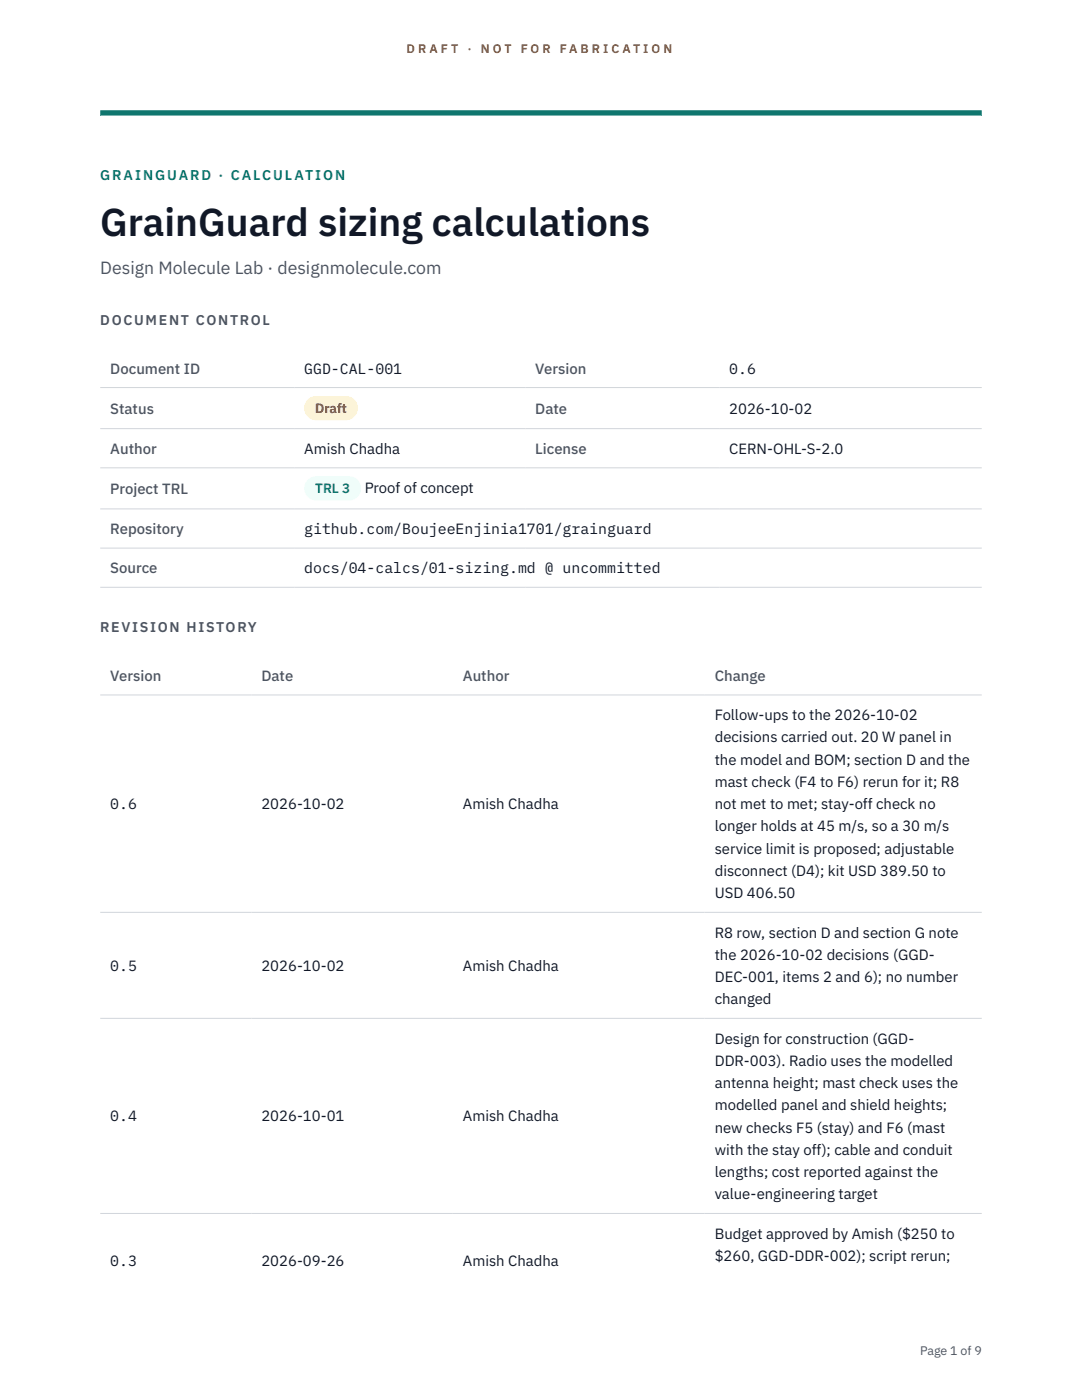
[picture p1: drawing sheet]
<svg xmlns="http://www.w3.org/2000/svg" width="216mm" height="279mm" viewBox="0 0 216 279" stroke-linecap="round" stroke-linejoin="round" font-family="sans-serif">
<defs><g id="words">
<text font-size="7.8" fill="#111827" x="20" y="47.1">GrainGuard sizing calculations</text>
<text font-size="3.5" fill="#4b5563" x="20" y="54.6">Design Molecule Lab · designmolecule.com</text>
<g font-size="3" fill="#4b5563">
<text x="22" y="74.5">Document ID</text>
<text x="106.8" y="74.5">Version</text>
<text x="22" y="82.6">Status</text>
<text x="106.8" y="82.6">Date</text>
<text x="22" y="90.6">Author</text>
<text x="106.8" y="90.6">License</text>
<text x="22" y="98.6">Project TRL</text>
<text x="22" y="106.6">Repository</text>
<text x="22" y="114.4">Source</text>
<text x="22" y="135.9">Version</text>
<text x="52.2" y="135.9">Date</text>
<text x="92.4" y="135.9">Author</text>
<text x="142.6" y="135.9">Change</text>
</g>
<g font-size="3" fill="#111827">
<text x="60.7" y="74.5">GGD-CAL-001</text>
<text x="145.5" y="74.5">0.6</text>
<text x="145.5" y="82.6">2026-10-02</text>
<text x="60.7" y="90.6">Amish Chadha</text>
<text x="145.5" y="90.6">CERN-OHL-S-2.0</text>
<text x="72.8" y="98.5">Proof of concept</text>
<text x="60.7" y="106.6">github.com/BoujeeEnjinia1701/grainguard</text>
<text x="60.7" y="114.4">docs/04-calcs/01-sizing.md @ uncommitted</text>
<text x="142.6" y="143.7">Follow-ups to the 2026-10-02</text>
<text x="142.6" y="148.2">decisions carried out. 20 W panel in</text>
<text x="142.6" y="152.6">the model and BOM; section D and the</text>
<text x="22" y="161.5">0.6</text>
<text x="52.2" y="161.5">2026-10-02</text>
<text x="92.4" y="161.5">Amish Chadha</text>
<text x="142.6" y="157.1">mast check (F4 to F6) rerun for it; R8</text>
<text x="142.6" y="161.5">not met to met; stay-off check no</text>
<text x="142.6" y="165.9">longer holds at 45 m/s, so a 30 m/s</text>
<text x="142.6" y="170.4">service limit is proposed; adjustable</text>
<text x="142.6" y="174.8">disconnect (D4); kit USD 389.50 to</text>
<text x="142.6" y="179.3">USD 406.50</text>
<text x="142.6" y="187.1">R8 row, section D and section G note</text>
<text x="142.6" y="191.5">the 2026-10-02 decisions (GGD-</text>
<text x="22" y="193.8">0.5</text>
<text x="52.2" y="193.8">2026-10-02</text>
<text x="92.4" y="193.8">Amish Chadha</text>
<text x="142.6" y="196">DEC-001, items 2 and 6); no number</text>
<text x="142.6" y="200.4">changed</text>
<text x="142.6" y="208.3">Design for construction (GGD-</text>
<text x="142.6" y="212.7">DDR-003). Radio uses the modelled</text>
<text x="142.6" y="217.1">antenna height; mast check uses the</text>
<text x="142.6" y="221.6">modelled panel and shield heights;</text>
<text x="22" y="223.8">0.4</text>
<text x="52.2" y="223.8">2026-10-01</text>
<text x="92.4" y="223.8">Amish Chadha</text>
<text x="142.6" y="226">new checks F5 (stay) and F6 (mast</text>
<text x="142.6" y="230.5">with the stay off); cable and conduit</text>
<text x="142.6" y="234.9">lengths; cost reported against the</text>
<text x="142.6" y="239.4">value-engineering target</text>
<text x="142.6" y="247.2">Budget approved by Amish ($250 to</text>
<text x="142.6" y="251.6">$260, GGD-DDR-002); script rerun;</text>
<text x="22" y="252.7">0.3</text>
<text x="52.2" y="252.7">2026-09-26</text>
<text x="92.4" y="252.7">Amish Chadha</text>
</g>
<text font-size="2.8" fill="#0f766e" x="20" y="36">GRAINGUARD · CALCULATION</text>
<g font-size="2.8" fill="#4b5563">
<text x="20" y="64.8">DOCUMENT CONTROL</text>
<text x="20" y="126.2">REVISION HISTORY</text>
</g>
<text font-size="2.7" fill="#92400e" x="62.9" y="82.5">Draft</text>
<text font-size="2.7" fill="#0f766e" x="62.9" y="98.5">TRL 3</text>
<g font-size="2.5" fill="#b45309">
<text x="81.1" y="10.5">D R A F T</text>
<text x="93.3" y="10.5">·</text>
<text x="95.9" y="10.5">N O T</text>
<text x="103.9" y="10.5">F O R</text>
<text x="111.7" y="10.5">F A B R I C A T I O N</text>
</g>
<text font-size="2.5" fill="#4b5563" x="183.6" y="270.3">Page 1 of 9</text>
</g></defs>
<path d="M20 23.1h175.9zM20 22h175.9v1.1h-175.9z" fill-rule="evenodd" fill="#0f766e"/>
<path d="M20 77.3h175.9M20 85.5h175.9M20 93.4h175.9M20 101.6h175.9M20 109.4h175.9M20 117.2h175.9M20 138.7h175.9M20 182.1h175.9M20 203.2h175.9M20 242.2h175.9" fill="none" stroke="#d1d5db" stroke-width=".2"/>
<path d="M60.7 79h10.7v4.9h-10.7z" fill="#fef3c7"/>
<path d="M60.7 95.1h11.4v4.8h-11.4z" fill="#f0fdfa"/>
<use href="#words"/>
</svg>
